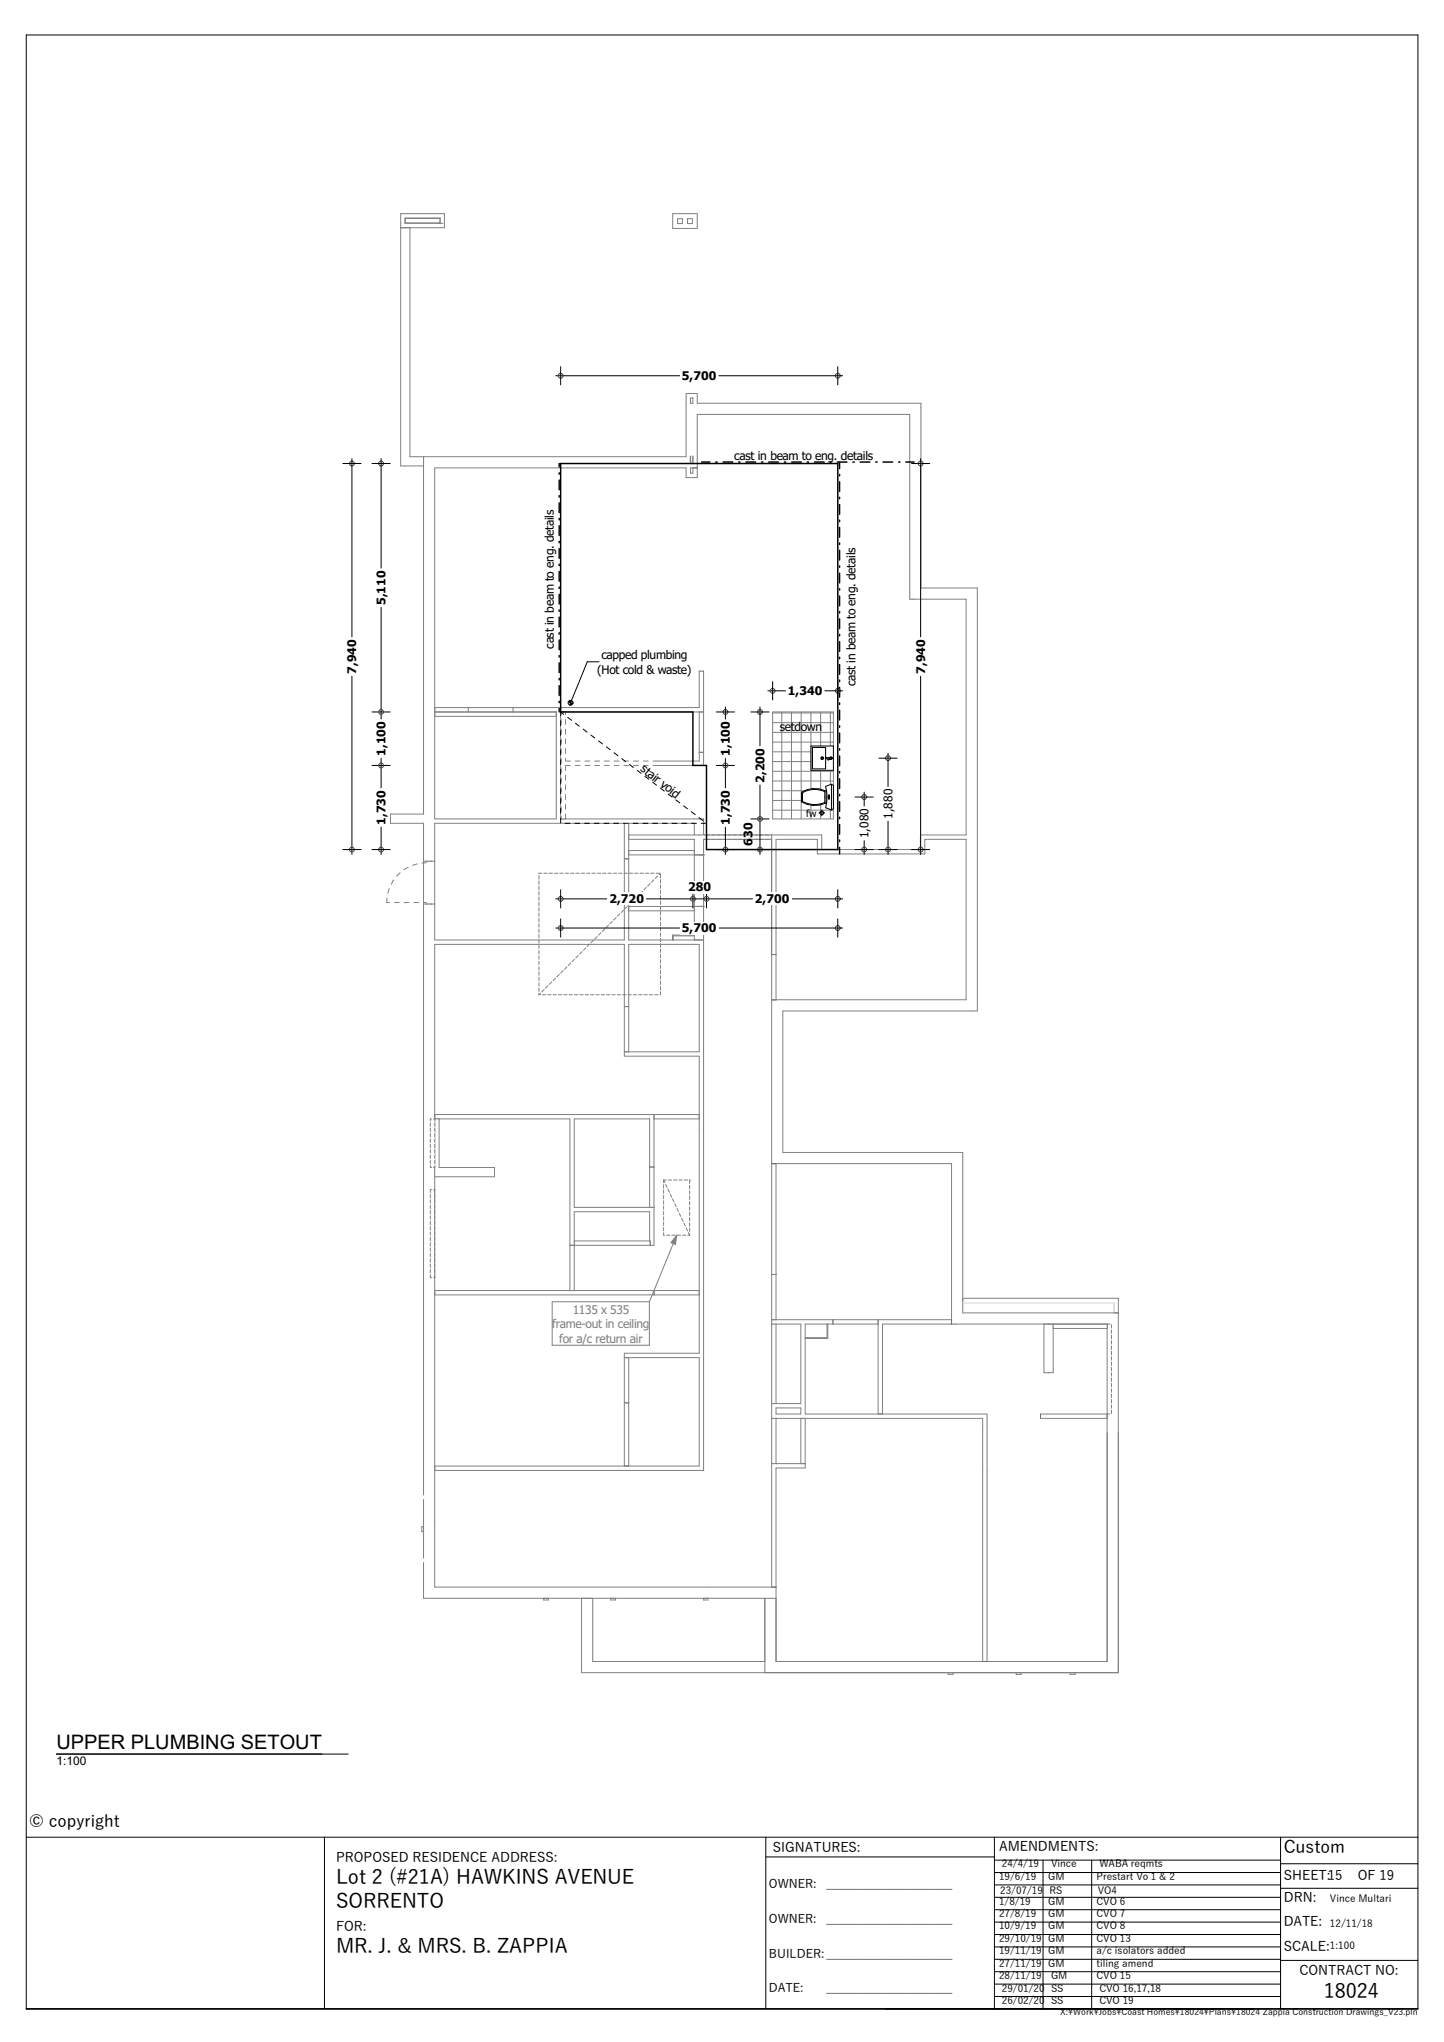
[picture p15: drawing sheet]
<svg xmlns="http://www.w3.org/2000/svg" width="297mm" height="420mm" viewBox="0 0 297 420" stroke-linecap="round" stroke-linejoin="round" font-family="sans-serif">
<defs><g id="words">
<g font-size="4.1">
<text x="11.6" y="359.8">UPPER PLUMBING SETOUT</text>
<text x="69.1" y="387.5">Lot 2 (#21A) HAWKINS AVENUE</text>
<text x="69.1" y="392.4">SORRENTO</text>
<text x="69.1" y="401.6">MR. J. &amp; MRS. B. ZAPPIA</text>
<text x="272.3" y="411">18024</text>
</g>
<text font-size="3.6" x="264" y="381">Custom</text>
<text font-size="3.4" x="6" y="375.8">© copyright</text>
<g font-size="2.7">
<text x="69.1" y="383">PROPOSED RESIDENCE ADDRESS:</text>
<text x="159" y="380.8">SIGNATURES:</text>
<text x="205.5" y="380.7">AMENDMENTS:</text>
<text x="264" y="386.8">SHEET:15</text>
<text x="279.2" y="386.8">OF 19</text>
<text x="264" y="391.3">DRN:</text>
<text x="69.1" y="397.2">FOR:</text>
<text x="264" y="401.2">SCALE:</text>
<text x="264" y="396.2">DATE:</text>
<text x="267.3" y="406.2">CONTRACT NO:</text>
</g>
<g font-size="2.5">
<text x="140.3" y="78.2">5,700</text>
<text x="151" y="94.5">cast in beam to eng. details</text>
<text x="79.3" y="124.4" transform="rotate(-90 79.3 124.4)">5,110</text>
<text x="113.9" y="133.4" transform="rotate(-90 113.9 133.4)">cast in beam to eng. details</text>
<text x="123.7" y="135.6">capped plumbing</text>
<text x="73.3" y="138.6" transform="rotate(-90 73.3 138.6)">7,940</text>
<text x="122.9" y="138.6">(Hot cold &amp; waste)</text>
<text x="162.1" y="143">1,340</text>
<text x="175.9" y="141.2" transform="rotate(-90 175.9 141.2)">cast in beam to eng. details</text>
<text x="190.3" y="138.6" transform="rotate(-90 190.3 138.6)">7,940</text>
<text x="79.3" y="155.5" transform="rotate(-90 79.3 155.5)">1,100</text>
<text x="150.1" y="155.5" transform="rotate(-90 150.1 155.5)">1,100</text>
<text x="160.4" y="150.5">setdown</text>
<text x="131.6" y="158.5" transform="rotate(38 131.6 158.5)">stair void</text>
<text x="157.2" y="161" transform="rotate(-90 157.2 161)">2,200</text>
<text x="79.3" y="169.6" transform="rotate(-90 79.3 169.6)">1,730</text>
<text x="150.1" y="169.6" transform="rotate(-90 150.1 169.6)">1,730</text>
<text x="154.8" y="174" transform="rotate(-90 154.8 174)">630</text>
<text x="178.6" y="172.4" transform="rotate(-90 178.6 172.4)">1,080</text>
<text x="183.6" y="168.4" transform="rotate(-90 183.6 168.4)">1,880</text>
<text x="125.4" y="185.8">2,720</text>
<text x="141.5" y="183.3">280</text>
<text x="155.3" y="185.8">2,700</text>
<text x="140.3" y="191.8">5,700</text>
<text x="11.6" y="363">1:100</text>
<text x="158.2" y="388.3">OWNER:</text>
<text x="170" y="388.3">_____________________</text>
<text x="158.2" y="395.6">OWNER:</text>
<text x="170" y="395.6">_____________________</text>
<text x="158.2" y="402.6">BUILDER:_____________________</text>
<text x="158.2" y="409.7">DATE:</text>
<text x="170" y="409.7">_____________________</text>
</g>
<g font-size="2.5" fill="#808080">
<text x="113.6" y="273.2">frame-out in ceiling</text>
<text x="117.8" y="270.2">1135 x 535</text>
<text x="115" y="276.2">for a/c return air</text>
</g>
<g font-size="2.1">
<text x="165.8" y="168">fw</text>
<text x="205.5" y="386.6">19/6/19</text>
<text x="205.7" y="389.5">23/07/19</text>
<text x="206.1" y="384.1">24/4/19</text>
<text x="215.6" y="386.6">GM</text>
<text x="215.8" y="389.5">RS</text>
<text x="216.2" y="384.1">Vince</text>
<text x="225.5" y="386.6">Prestart Vo 1 &amp; 2</text>
<text x="225.8" y="389.5">VO4</text>
<text x="226.1" y="384.1">WABA reqmts</text>
<text x="205.5" y="391.7">1/8/19</text>
<text x="205.5" y="394.3">27/8/19</text>
<text x="215.6" y="391.7">GM</text>
<text x="215.6" y="394.3">GM</text>
<text x="225.5" y="391.7">CVO 6</text>
<text x="225.5" y="394.3">CVO 7</text>
<text x="273.5" y="391.2">Vince Multari</text>
<text x="205.5" y="396.9">10/9/19</text>
<text x="205.5" y="399.4">29/10/19</text>
<text x="205.5" y="401.9">19/11/19</text>
<text x="215.6" y="396.9">GM</text>
<text x="215.6" y="399.4">GM</text>
<text x="215.6" y="401.9">GM</text>
<text x="225.5" y="396.9">CVO 8</text>
<text x="225.5" y="399.4">CVO 13</text>
<text x="225.5" y="401.9">a/c isolators added</text>
<text x="273.5" y="396.3">12/11/18</text>
<text x="273.5" y="401">1:100</text>
<text x="205.5" y="404.5">27/11/19</text>
<text x="205.5" y="407.1">28/11/19</text>
<text x="215.6" y="404.5">GM</text>
<text x="216.2" y="407.1">GM</text>
<text x="225.5" y="404.5">tiling amend</text>
<text x="225.5" y="407.1">CVO 15</text>
<text x="206.1" y="412.2">26/02/20</text>
<text x="206.1" y="409.7">29/01/20</text>
<text x="216.2" y="412.2">SS</text>
<text x="216.2" y="409.7">SS</text>
<text x="226.1" y="412.2">CVO 19</text>
<text x="226.1" y="409.7">CVO 16,17,18</text>
</g>
<text font-size="1.8" x="218.1" y="414.5">X:\Work\Jobs\Coast Homes\18024\Plans\18024 Zappia Construction Drawings_V23.pln</text>
</g></defs>
<g fill="none" stroke="#000" stroke-width=".21">
<path d="M5.4 7.2h286.2v406h-286.2zM5.4 377.9h286.2M66.7 377.9v35.3M157.5 377.9v35.3M204.5 377.9v35.3M263.4 377.9v35.3M157.5 381.9h47M204.5 397.9h58.9M204.5 395.3h58.9M204.5 392.8h58.9M204.5 390.2h58.9M204.5 387.7h58.9"/>
<path d="M204.5 385.1h58.9M204.5 382.6h58.9M214.5 382.6v30.6M224.5 382.6v30.6M263.4 383.3h28.2M263.4 388.4h28.2M204.5 408.1h58.9M204.5 405.5h58.9M204.5 403h58.9M204.5 400.4h58.9M204.5 410.6h58.9M263.4 403.2h28.2"/>
</g>
<!-- layer: D1  WALLS-(external) -->
<path d="M157.3 341.7h-35.4v-13h-2.3v15.3h110.4v-1.4M159.6 341.7h68.1" fill="none" stroke="#808080" stroke-width=".21"/>
<path d="M230 267v3h-.9v-2.1z" fill-rule="evenodd" fill="#fff"/>
<path d="M230 267v3h-.9v-2.1" fill="none" stroke="#808080" stroke-width=".21"/>
<path d="M198 267h32l-.9 .9h-31.1z" fill-rule="evenodd" fill="#fff"/>
<path d="M230 267h-32v.9h31.1" fill="none" stroke="#808080" stroke-width=".21"/>
<!-- layer: D2  WALLS-(internal) -->
<path d="M96.3 146.4h9.2v.9h-9.2z" fill-rule="evenodd" fill="#fff"/>
<path d="M89.4 146.4h25v.9h-25zM89.4 302.4h55.3M89.4 301.5h54.4" fill="none" stroke="#808080" stroke-width=".21"/>
<!-- layer: D1  WALLS-(external) -->
<g fill="none" stroke="#808080" stroke-width=".21">
<path d="M89.4 96.2h51.7M141.1 82.9v11h-54v.9M142 96.2h1.4M142 82.9h.5M143.4 95.3v-10.1h43.7v38M143.4 82.9h46v38h11.6v87h-.9M188 123.2h10.7v48.5M198.7 172.6v33M158.7 205.6v33.7M161 207.9v29.1h37v33M159.6 239.3h36.1v33M227.7 272.3v22.5"/>
<path d="M230 270.9v23.9M87.1 312.7v7.8M89.4 312.7v13.7h56.3M87.1 321.4v7.3h58.6M157.3 328.7v15.3h37.7M159.6 326.4v15.3h68.1M195.9 344h13.2M210 344h10.1M230 343.1v.9h-9"/>
</g>
<path d="M143.4 95.3v.9M187.1 123.2h.9M158.7 205.6h.9M158.7 239.3h.9M195.7 272.3h.9M158.7 326.4h.9" fill="none" stroke="#6d6d6d" stroke-width=".21"/>
<!-- layer: D2  WALLS-(internal) -->
<path d="M89.4 301.5v.9" fill="none" stroke="#6d6d6d" stroke-width=".21"/>
<path d="M143.8 232.1h.9v9.3h-.9z" fill-rule="evenodd" fill="#fff"/>
<g fill="none" stroke="#808080" stroke-width=".21">
<path d="M89.4 145.5h54.4M89.4 146.4h25M96.3 145.5h.1M96.3 145.5v.9M105.5 145.5h.1M105.5 145.5v.9M115.3 146.4h28.5M89.4 169.3h39M89.4 168.4h25M115.3 168.4h27.5M129.3 169.3h13.5M89.4 194.2h39"/>
<path d="M89.4 193.3h39M129.3 193.3h15.4v109.1M129.3 194.2h14.5v22.1M143.8 217.2v12M143.8 230.1v35.3M158.7 239.3v87.1M159.6 239.3v32.1M143.8 266.3v12M143.8 279.2v22.3M158.7 272.3h.1M158.7 272.3h6M158.7 262.1h.9"/>
<path d="M158.7 271.4h37M159.6 272.3v16.4h-.9M171.3 271.4v.9M180.6 271.4v.9h-15M181.5 272.3h14.2M158.7 288.7h.1M158.7 291.7h.9M159.6 291.7h.1M159.6 289.6v1.2M159.6 291.7v9.3M214 291.7h13.7M214 290.8h13.7"/>
<path d="M158.7 301h.9M159.6 301h.1M159.6 301.9v24.5"/>
</g>
<path d="M89.4 145.5v.9M158.7 239.3h.9M195.7 271.4v.9M214 290.8v.9M227.7 290.8v.9M158.7 326.4h.9" fill="none" stroke="#6d6d6d" stroke-width=".21"/>
<path d="M202.1 293.2h.9v9.3h-.9z" fill-rule="evenodd" fill="#fff"/>
<g fill="none" stroke="#808080" stroke-width=".21">
<path d="M89.4 229.2h54.4v.9h-9.3v-.9M89.4 230.1h27.8v35.3M133.6 230.1h-15.5v18.2M117.2 256.1h.9v9.3M118.1 249.2v6M89.4 265.4h54.4v.9h-54.4M128.4 279.2h15.4M129.3 279.2v22.3M134.5 265.4v.9M143.8 278.3h-15.4v23.2M164.7 272.3v16.4M165.6 272.3v18.5"/>
<path d="M128.4 288.5h.9M164.7 289.6v1.2M202.1 291.7v50M203 290.8v50.9M159.6 301h6M164.7 301v-9.3h.9v10.2h-6"/>
</g>
<path d="M89.4 229.2v.9M89.4 265.4v.9M128.4 301.5h.9M202.1 341.7h.9" fill="none" stroke="#6d6d6d" stroke-width=".21"/>
<path d="M118.1 255.2h15.6v.9h-15.6z" fill-rule="evenodd" fill="#fff"/>
<g fill="none" stroke="#808080" stroke-width=".21">
<path d="M128.4 176.6h.9M128.4 169.3v24M129.3 169.3v5.6M129.3 175.8v10.6M128.4 194.2v23h15.4M128.4 185.9h.9M129.3 187.3v6M129.3 194.2v22.1M128.4 216.3h15.4M128.4 207h.9M133.6 230.1v18.2M134.5 230.1v26h-16.4"/>
<path d="M118.1 249.2h15.5v6h-15.5M118.1 248.3h16.4M118.1 255.2v.9M133.6 240h.9M133.7 255.2v.9"/>
</g>
<path d="M129.3 186.4h13.5v.9h-13.5z" fill-rule="evenodd" fill="#fff"/>
<path d="M114.4 146.4v22M115.3 146.4v22M158.7 172.6v33h.9v-33h8.5M158.7 171.7h10.3M129.3 186.4h13.5v.9h-13.5zM158.7 196.3h.9M180.6 272.3v18.5M181.5 272.3v18.5M159.6 290.8h5.1M159.6 291.7h5.1M159.6 289.6h5.1M159.6 288.7h5.1" fill="none" stroke="#808080" stroke-width=".21"/>
<path d="M180.6 290.8h.9" fill="none" stroke="#6d6d6d" stroke-width=".21"/>
<!-- layer: D1  WALLS-(external) -->
<path d="M159.6 205.6h39.1M161 207.9h39.1" fill="none" stroke="#808080" stroke-width=".21"/>
<!-- layer: D2  WALLS-(internal) -->
<g fill="#fff">
<path d="M215.7 272.3h.9v10h-.9z" fill-rule="evenodd"/>
<path d="M215.6 272.3l.1 10z" fill-rule="evenodd"/>
<path d="M214.7 272.3h.9v10h-.9z" fill-rule="evenodd"/>
</g>
<path d="M214.7 272.3h1.9v10h-1.9z" fill="none" stroke="#808080" stroke-width=".21"/>
<!-- layer: D1  WALLS-(external) -->
<path d="M87.1 167.4h-6.8v1.9h6.8" fill="none" stroke="#808080" stroke-width=".21"/>
<g fill="#fff">
<path d="M84.3 93.9v.9h-.9z"/>
<path d="M83.4 94.8l-.1 .1z"/>
<path d="M83.3 94.9v.9h-.9z"/>
<path d="M82.4 94.9h.9l-.9 .9z"/>
<path d="M83.4 93.9h.9l-.9 .9z"/>
<path d="M82.4 46.8h.9v48.1h-.9z" fill-rule="evenodd"/>
<path d="M83.3 46.8l.1 48z" fill-rule="evenodd"/>
<path d="M83.4 46.8h.9v47.1h-.9z" fill-rule="evenodd"/>
</g>
<g fill="none" stroke="#808080" stroke-width=".21">
<path d="M82.4 43.9h9M83.3 44.8h7.2M138.4 43.9h5v3.1h-5zM84.3 93.9v-47.1h-1.9v49h.9M87.1 94.8v72.6M89.4 96.2v72.2M141.1 82.9v-2h2.3v2M142 82.9v-1.1h.5v1.1M87.1 177.1h2.3M87.1 169.3v138.2M89.4 169.3v24M87.1 185.9h2.3"/>
<path d="M89.4 194.2v118.5M227.7 294.8v46.9M230 294.8v48.3M87.1 308.4v4.3M157.3 341.7v-13h2.3v13"/>
</g>
<!-- layer: D2  WALLS-(internal) -->
<path d="M141.1 96.2v2h2.3v-2M142 96.2v1.1h.5v-1.1M143.8 138v7.5M144.7 138v19.4h-9.4M143.8 154.7h.9M144.7 146.4h-.9v10.1h-8.5M168.1 172.6v3h22.1v-3h8.5M169 171.7v3h20.3v-3h9.4M165.6 290.8h37.4M165.6 291.7h36.5" fill="none" stroke="#808080" stroke-width=".21"/>
<path d="M142.5 96.2h.9M143.8 138h.9" fill="none" stroke="#6d6d6d" stroke-width=".21"/>
<!-- layer: D1  WALLS-(external) -->
<g fill="#fff">
<path d="M84.3 93.9h2.8v.9h-2.8z" fill-rule="evenodd"/>
<path d="M83.4 94.8l3.7 .1z" fill-rule="evenodd"/>
<path d="M83.3 94.9h3.8v.9h-3.8z" fill-rule="evenodd"/>
</g>
<path d="M82.4 45.9v.9h9M83.3 45.9h6.9M84.3 93.9h2.8v1.9h-3.8M86.8 314h.3v1h-.3zM111.8 328.7h1v.4h-1zM125.6 328.7h1v.4h-1zM145.7 328.7h-1v.4h1M195 344h1v.4h-1zM209 344h1v.4h-1zM220.1 344h1v.4h-1z" fill="none" stroke="#808080" stroke-width=".21"/>
<!-- layer: D2  WALLS-(internal) -->
<path d="M116.3 156.5h19v.9h-19z" fill-rule="evenodd" fill="#fff"/>
<g fill="none" stroke="#808080" stroke-width=".21">
<path d="M116.3 156.5h1M116.3 157.4h1M118.3 156.5h1M118.3 157.4h1M120.3 156.5h1M120.3 157.4h1M122.3 156.5h1M122.3 157.4h1M124.3 156.5h1M124.3 157.4h1M126.3 156.5h1M126.3 157.4h1"/>
<path d="M128.3 156.5h1M128.3 157.4h1M130.3 156.5h1M130.3 157.4h1M132.3 156.5h1M132.3 157.4h1M134.3 156.5h1M134.3 157.4h1"/>
</g>
<!-- layer: D1  WALLS-(external) -->
<path d="M82.4 43.9v2M83.3 44.8v1.1M90.2 45.9h.9" fill="none" stroke="#808080" stroke-width=".21"/>
<!-- layer: D2  WALLS-(internal) -->
<path d="M115.4 146.4h.9v22h-.9z" fill-rule="evenodd" fill="#fff"/>
<g fill="none" stroke="#808080" stroke-width=".21">
<path d="M115.4 147v-.6h.9v.6M115.4 147.9v1M115.4 149.9v1M115.4 151.9v1M115.4 153.9v1M115.4 155.9v1M115.4 157.9v1M115.4 159.9v1M116.3 148v1M116.3 150v1M116.3 152v1M116.3 154v1"/>
<path d="M116.3 156v.5M116.3 157.4v1M116.3 159.4v1M115.4 161.9v1M115.4 163.9v1M115.4 165.9v1M116.3 161.4v1M116.3 163.4v1M116.3 165.4v1M116.3 167.4v1h-.9v-.5"/>
</g>
<!-- layer: D1  WALLS-(external) -->
<path d="M90.5 44.9h-7.2v.9h7.2M90.5 44.8v1.1M91.4 43.9v2.9M145.7 328.7h11.6M145.7 326.4h13" fill="none" stroke="#808080" stroke-width=".21"/>
<!-- layer: D2  WALLS-(internal) -->
<path d="M216.6 272.3h11.1v.9h-11.1z" fill-rule="evenodd" fill="#fff"/>
<path d="M144.7 175.8h.1M144.7 175.8h-1.9v10.6h1.9M144.7 175.8v17.5h-1.9v-6M144.7 186.4h.1M165.6 275.1h4.5v-2.8h.2v3h-4.7zM216.6 272.3h11.1v.9h-11.1z" fill="none" stroke="#808080" stroke-width=".21"/>
<path d="M129.3 174.9h13.5v.9h-13.5z" fill-rule="evenodd" fill="#fff"/>
<path d="M142.8 172.6v3.2h-13.5v-.9h13.5M142.8 168.4h1.9v3.3h-1.9v-2.4M144.7 172.6v3.2M138.3 192.3h4.5v.2h-4.3v.8h-.2z" fill="none" stroke="#808080" stroke-width=".21"/>
<g fill="#fff">
<path d="M90.3 240.1v.9h-.4z"/>
<path d="M89.4 241.1h.4l-.4 .9z"/>
<path d="M89.9 241l.4 .1h-.5z" fill-rule="evenodd"/>
<path d="M89.8 241.1h.5v.9h-.9z" fill-rule="evenodd"/>
<path d="M89.4 230.1h.9v10l-.5 1h-.4z" fill-rule="evenodd"/>
</g>
<path d="M90.3 240.1v-10h-.9v11.9h.9" fill="none" stroke="#808080" stroke-width=".21"/>
<g fill="#fff">
<path d="M90.3 240.1h11.4v.9h-11.4z" fill-rule="evenodd"/>
<path d="M90.3 241l11.4 .1z" fill-rule="evenodd"/>
<path d="M90.3 241.1h11.4v.9h-11.4z" fill-rule="evenodd"/>
</g>
<g fill="none" stroke="#808080" stroke-width=".21">
<path d="M111.5 179.6l-.6 .1M111.9 179.6h.7M113 179.6h.7M114.1 179.6h.7M115.2 179.6h.7M116.3 179.6h.7M117.4 179.6h.7M118.5 179.6h.7M119.6 179.6h.7M120.7 179.6h.7M121.8 179.6h.7M122.9 179.6h.7"/>
<path d="M124 179.6h.7M125.1 179.6h.7M126.2 179.6h.7M127.3 179.6h.7M128.4 179.6h.7M129.5 179.6h.7M130.6 179.6h.7M131.7 179.6h.7M132.8 179.6h.7M133.9 179.6h.7M135 179.6h.7M135.9 179.8v.7"/>
<path d="M135.9 179.6l-.3 .3M110.9 180.1v.7M110.9 181.2v.7M110.9 182.3v.7M110.9 183.4v.7M110.9 184.5v.7M110.9 185.6v.7M110.9 186.7v.7M110.9 187.8v.7M110.9 188.9v.7M110.9 190v.7M110.9 191.1v.7"/>
<path d="M110.9 192.2v.7M110.9 193.3v.7M110.9 194.4v.7M110.9 195.5v.7M110.9 196.6v.7M110.9 197.7v.7M110.9 198.8v.7M110.9 199.9v.7M115.8 199.6l-.5 .5M116.6 198.9l-.5 .5M117.4 198.1l-.5 .5M118.2 197.3l-.5 .5"/>
<path d="M118.9 196.5l-.5 .5M119.7 195.7l-.5 .5M120.5 195l-.5 .5M121.3 194.2l-.5 .5M122 193.4l-.5 .5M122.8 192.6l-.5 .5M123.6 191.9l-.5 .5M124.4 191.1l-.5 .5M125.2 190.3l-.5 .5M125.9 189.5l-.5 .5M126.7 188.7l-.5 .5M127.5 188l-.5 .5"/>
<path d="M128.3 187.2l-.5 .5M129 186.4l-.4 .5M129.8 185.6l-.5 .5M130.6 184.9l-.5 .5M131.4 184.1l-.5 .5M132.2 183.3l-.5 .5M132.9 182.5l-.5 .5M133.7 181.7l-.5 .5M134.5 181l-.5 .5M135.3 180.2l-.5 .5M135.9 180.9v.7M135.9 182v.7"/>
<path d="M135.9 183.1v.7M135.9 184.2v.7M135.9 185.3v.7M135.9 186.4v.7M135.9 187.5v.7M135.9 188.6v.7M135.9 189.7v.7M135.9 190.8v.7M135.9 191.9v.7M135.9 193v.7M135.9 194.1v.7M135.9 195.2v.7"/>
<path d="M135.9 196.3v.7M135.9 197.4v.7M135.9 198.5v.7M135.9 199.6v.7M110.9 204.6h.3M110.9 201v.7M110.9 202.1v.7M110.9 203.2v.7M110.9 204.3v.3M111.2 204.3l-.3 .3M111.6 204.6h.7M111.9 203.5l-.5 .5"/>
<path d="M112.7 204.6h.7M112.7 202.7l-.5 .5M113.5 202l-.5 .5M113.8 204.6h.7M114.3 201.2l-.5 .5M114.9 204.6h.7M115 200.4l-.5 .5M116 204.6h.7M117.1 204.6h.7M118.2 204.6h.7M119.3 204.6h.7M120.4 204.6h.7"/>
<path d="M121.5 204.6h.7M122.6 204.6h.7M123.7 204.6h.7M124.8 204.6h.7M125.9 204.6h.7M127 204.6h.7M128.1 204.6h.7M129.2 204.6h.7M130.3 204.6h.7M131.4 204.6h.7M132.5 204.6h.7M133.6 204.6h.7"/>
<path d="M134.7 204.6h.7M135.9 204l-.1 .6M135.9 200.7v.7M135.9 201.8v.7M135.9 202.9v.7M90.3 240.1h11.4v1.9h-11.4M136.5 242.7v.6M136.5 243.7v.7M136.5 244.8v.7M136.5 245.9v.7M136.5 247v.7M136.5 248.1v.7"/>
<path d="M136.5 249.2v.7M136.5 250.3v.7M136.5 251.4v.7M136.5 252.5v.7M136.5 253.6v.5h.2M136.5 242.7h.5M136.5 242.7l.2 .5M136.9 243.6l.3 .6M137.1 254.1h.7M137.4 244.6l.3 .6M137.4 242.7h.7M137.8 245.6l.3 .6"/>
<path d="M138.2 254.1h.7M138.3 246.6l.3 .6M138.5 255.8l-4.9 11.9M138.5 242.7h.7M138.8 247.6l.3 .6M139.2 254.1l-.3 1.9-.9-.4zM139.2 248.6l.3 .6M139.3 254.1h.7M139.6 242.7h.7M139.7 249.6l.3 .6M140.2 250.6l.3 .6M140.4 254.1h.7"/>
<path d="M140.7 251.5l.3 .7M140.7 242.7h.7M141.1 252.5l.3 .7M141.5 254.1h.3M141.6 253.5l.2 .6M141.8 242.7h.1M141.8 242.7v.7M141.8 243.8v.7M141.8 244.9v.7M141.8 246v.7M141.8 247.1v.7M141.8 248.2v.7"/>
<path d="M141.8 249.3v.7M141.8 250.4v.7M141.8 251.5v.7M141.8 252.6v.7M141.8 253.7v.4"/>
</g>
<!-- layer: D1  WALLS-(external) -->
<g fill="none" stroke="#808080" stroke-width=".21">
<path d="M139.4 45h1v1h-1zM141.4 45h1v1h-1zM82.3 179.5l-.7 .7M83.9 178.4l-.8 .5M85.8 177.7l-1 .3M87.7 177.4l-.9 .1M79.6 184.7l-.1 .9h.6M80.1 182.8l-.3 .9M81 181l-.5 .9M81.1 185.6h1M83.1 185.6h1M85.1 185.6h1"/>
<path d="M87.1 185.6h.6M227.7 272.3h.6M228.6 272.4v.7M228.6 273.5v.7M228.6 274.6v.7M228.6 275.7v.7M228.6 276.8v.7M228.6 277.9v.7M228.6 279v.7M227.7 290.8h.6M228.6 280.1v.7M228.6 281.2v.7"/>
<path d="M228.6 282.3v.7M228.6 283.4v.7M228.6 284.5v.7M228.6 285.6v.7M228.6 286.7v.7M228.6 287.8v.7M228.6 288.9v.7M228.6 290v.7"/>
</g>
<path d="M198 267.9h31.1v2.1" fill="none" stroke="#fff" stroke-width=".21"/>
<!-- layer: D2  WALLS-(internal) -->
<path d="M139.2 254.1l-.3 1.9-.9-.4z" fill="#808080"/>
<path d="M113.6 267.7h20v9h-20z" fill="none" stroke="#808080" stroke-width=".21"/>
<!-- layer: D1  WALLS-(external) -->
<g fill="none" stroke="#808080" stroke-width=".21">
<path d="M88.5 245.7v.7M88.5 246.8v.7M88.5 247.9v.7M88.5 249v.7M88.5 250.1v.7M88.5 251.2v.7M88.5 252.3v.7M88.5 253.4v.7M88.5 254.5v.7M88.5 255.6v.7M88.5 256.7v.7M88.5 257.8v.7"/>
<path d="M88.5 258.9v.7M88.5 260v.7M88.8 244.7h-.3v.6M89.2 244.7h.2v.6M89.4 245.7v.7M89.4 246.8v.7M89.4 247.9v.7M89.4 249v.7M89.4 250.1v.7M89.4 251.2v.7M89.4 252.3v.7M89.4 253.4v.7"/>
<path d="M89.4 254.5v.7M89.4 255.6v.7M89.4 256.7v.7M89.4 257.8v.7M89.4 258.9v.7M89.4 260v.7M88.5 262.2v.6h.3M88.5 261.1v.7M89.4 262.2v.6h-.2M89.4 261.1v.7M196.6 272.3h31.1M198 270h32v.9"/>
</g>
<path d="M88.5 230.1h.9v10h-.9z" fill-rule="evenodd" fill="#fff"/>
<g fill="none" stroke="#808080" stroke-width=".21">
<path d="M88.5 239.7v.4h.3M88.5 230.9v.7M88.5 232v.7M88.5 233.1v.7M88.5 234.2v.7M88.5 235.3v.7M88.5 236.4v.7M88.5 237.5v.7M88.5 238.6v.7M88.8 230.1h-.3v.4M89.2 230.1h.2v.4M89.4 239.7v.4h-.2"/>
<path d="M89.4 230.9v.7M89.4 232v.7M89.4 233.1v.7M89.4 234.2v.7M89.4 235.3v.7M89.4 236.4v.7M89.4 237.5v.7M89.4 238.6v.7"/>
</g>
<!-- layer: D2  WALLS-(internal) -->
<path d="M144.7 171.7h14v.9h-14z" fill-rule="evenodd" fill="#fff"/>
<path d="M142.8 171.7h-13.5v.9h13.5M144.7 171.7h14v24.6M144.7 172.6h14" fill="none" stroke="#808080" stroke-width=".21"/>
<!-- layer: D1  WALLS-(external) -->
<path d="M142 93.8v1.5M142.5 93.8v1.5" fill="none" stroke="#808080" stroke-width=".3"/>
<!-- layer: C2  CONCRETE-(setout) -->
<g fill="none" stroke="#808080" stroke-width=".21">
<path d="M158.9 158.6h12.5M158.9 156.6h12.5M158.9 154.6h12.5M158.9 152.6h12.5M158.9 150.6h12.5M158.9 148.6h12.5M158.9 146.6h12.5M158.9 146.4h12.5v22h-12.5zM160.8 146.4v22M162.8 146.4v22M164.8 146.4v22M166.8 146.4v22"/>
<path d="M168.8 146.4v22M170.8 146.4v22M158.9 166.6h12.5M158.9 164.6h12.5M158.9 162.6h12.5M158.9 160.6h12.5"/>
</g>
<!-- layer: F1  PLUMBING-(fixtures) -->
<path d="M166.8 153.4h4.6v5h-4.6z" fill-rule="evenodd" fill="#fff"/>
<g fill="none" stroke="#000" stroke-width=".21">
<path d="M166.8 153.4h4.6v5h-4.6zM167.1 153.7h2.7v4.4h-2.7zM170.7 156l-.4 .2v.1l.4-.2M170.7 155.8h-.8v.3h.8"/>
<circle cx="169.1" cy="155.9" r=".2"/>
<circle cx="169.1" cy="155.9" r=".28"/>
<circle cx="170.9" cy="155.9" r=".22"/>
<circle cx="170.9" cy="155.9" r=".25"/>
</g>
<path d="M164.9 162.9a5.2 5.2 0 0 1 4.8-.3v2.6a5.3 5.3 0 0 1-4.8-.3z" fill-rule="evenodd" fill="#fff"/>
<path d="M164.9 162.9a5.2 5.2 0 0 1 4.8-.3v2.6a5.3 5.3 0 0 1-4.8-.3z" fill="none" stroke="#000" stroke-width=".21"/>
<path d="M169.7 162.6h.3v2.6h-.3z" fill-rule="evenodd" fill="#fff"/>
<path d="M169.7 162.6h.3v2.6h-.3z" fill="none" stroke="#000" stroke-width=".21"/>
<path d="M169.8 161.7l1.2-.4 .4 .2v4.8l-.4 .3-1.2-.5a8.5 8.5 0 0 0 0-4.4z" fill-rule="evenodd" fill="#fff"/>
<path d="M169.8 161.7l1.2-.4 .4 .2v4.8l-.4 .3-1.2-.5a8.5 8.5 0 0 0 0-4.4z" fill="none" stroke="#000" stroke-width=".21"/>
<path d="M170.4 163.9h.2v.4h-.2z" fill-rule="evenodd" fill="#fff"/>
<path d="M170.4 163.9h.2v.4h-.2z" fill="none" stroke="#000" stroke-width=".21"/>
<path d="M170.4 163.5h.2v.4h-.2z" fill-rule="evenodd" fill="#fff"/>
<g fill="none" stroke="#000" stroke-width=".21">
<path d="M168.4 167.2h1.2M169 166.6v1.2M169.7 162.9a5 5 0 0 0-4.6 .2v1.7a5.1 5.1 0 0 0 4.6 .2M170.4 163.5h.2v.4h-.2zM171 161.3v5.3"/>
<circle cx="169" cy="167.2" r=".4"/>
</g>
<!-- layer: C1  CONCRETE-(floor slab) -->
<g fill="none" stroke="#000" stroke-width=".3">
<path d="M115 95.3v.7M115 97.2v.3M115 98.7v2M115.3 95.3h57v79.4h-27v-17.3h-2.8v-11h-27.2zM144.3 95h1.7M147.2 95h.3M148.7 95h2M151.9 95h.3M153.4 95h2M156.6 95h.3M158.1 95h2M161.3 95h.3"/>
<path d="M162.8 95h2M166 95h.3M167.5 95h2M170.7 95h.3M172.2 95h2M172.7 95v1.4M172.7 97.6v.3M172.7 99.1v2M175.4 95h.3M176.9 95h2M180.1 95h.3M181.6 95h2"/>
<path d="M184.8 95h.3M186.3 95h1.7M115 101.9v.3M115 103.4v2M115 106.6v.3M115 108.1v2M115 111.3v.3M115 112.8v2M115 116v.3M115 117.5v2M172.7 102.3v.3M172.7 103.8v2"/>
<path d="M172.7 107v.3M172.7 108.5v2M172.7 111.7v.3M172.7 113.2v2M172.7 116.4v.3M172.7 117.9v2M115 120.7v.3M115 122.2v2M115 125.4v.3M115 126.9v2M115 130.1v.3M115 131.6v2"/>
<path d="M115 134.8v.3M115 136.3v2M115 139.5v.3M172.7 121.1v.3M172.7 122.6v2M172.7 125.8v.3M172.7 127.3v2M172.7 130.5v.3M172.7 132v2M172.7 135.2v.3M172.7 136.7v2M172.7 139.9v.3"/>
<path d="M115 141v2M115 144.2v.3M115 145.7v.7M172.7 141.4v2M172.7 144.6v.3M172.7 146.1v2M172.7 149.3v.3M172.7 150.8v2M172.7 154v.3M172.7 155.5v2M172.7 158.7v.3M172.7 160.2v2"/>
<path d="M172.7 163.4v.3M172.7 164.9v2M172.7 168.1v.3M172.7 169.6v2M172.7 172.8v.3M172.7 174.3v1.3"/>
</g>
<!-- layer: C2  CONCRETE-(setout) -->
<g fill="none" stroke="#000" stroke-width=".21">
<path d="M115.3 148.3v1M115.3 150.3v1M115.3 152.3v1M115.3 154.3v1M115.3 156.3v1M115.3 158.3v1M116 146.9l-.7-.5v.9M116.8 147.5l.8 .6M118.4 148.8l.7 .6M119.9 150l.8 .6M121.5 151.2l.8 .6M123.1 152.4l.8 .6"/>
<path d="M124.7 153.6l.8 .6M126.3 154.8l.8 .6M127.9 156l.8 .6M129.5 157.2l.8 .7M131.1 158.5l.8 .6M132.7 159.7l.8 .6M115.3 160.3v1M115.3 162.3v1M115.3 164.3v1M115.3 166.3v1M115.3 168.3v1M116.2 169.3h1"/>
<path d="M119.2 169.3h-1M120.2 169.3h1M122.2 169.3h1M124.2 169.3h1M126.2 169.3h1M128.2 169.3h1M130.2 169.3h1M132.2 169.3h1M134.2 169.3h1M134.2 160.9l.8 .6M135.8 162.1l.8 .6M136.2 169.3h1"/>
<path d="M137.4 163.3l.8 .6M138.2 169.3h1M139 164.5l.8 .6M140.2 169.3h1M140.6 165.7l.8 .7M142.2 167l.8 .6M142.2 169.3h1M143.8 168.2l.8 .6M144.2 169.3h1"/>
</g>
<!-- layer: C1  CONCRETE-(floor slab) -->
<g fill="none" stroke="#000" stroke-width=".21">
<path d="M114.3 77.3h25.5M115.3 75.4v3.8M147.9 77.3h25.4M172.3 75.4v3.8M70.5 95.3h3.8M72.4 94.3v36.7M76.5 95.3h3.8M78.4 94.3v22.5M187.5 95.3h3.7M189.4 94.3v36.7M72.4 139.1v36.6M78.4 124.9v23"/>
<path d="M123.2 136.1h-2.4l-3.6 8.9M189.4 139.1v36.6M76.5 146.4h3.8M76.5 157.4h3.8M78.4 156v6M116.9 144.4l.9 .3M147.3 146.4h3.8M147.3 157.4h3.8M149.2 145.4v2.5M149.2 156v6M154.4 146.4h3.8M156.3 145.4v8"/>
<path d="M157.9 142.1h3.7M158.9 140.2v3.8M169.7 142.1h3.6M172.3 140.2v3.8M180.8 155.9h3.7M182.7 154.9v6.9M70.5 174.7h3.8M76.5 174.7h3.8M78.4 170.1v5.6M147.3 174.7h3.8M149.2 170.1v5.6M154.4 174.7h3.8"/>
<path d="M154.4 168.4h3.8M156.3 161.5v14.2M175.9 174.7h3.7M175.9 163.9h3.7M177.7 162.9v2.9M177.7 172.9v2.8M180.8 174.7h3.7M182.7 168.9v6.8M187.5 174.7h3.7M114.3 184.9h10.6M115.3 183v3.8M133 184.9h21.8"/>
<path d="M142.5 183v3.8M145.3 183v3.8M162.9 184.9h10.4M172.3 183v3.8"/>
<circle cx="117.4" cy="144.5" r=".5"/>
</g>
<g fill="#000">
<path d="M117 144.2l.5-.1-.1 .4-.5-.1z" fill-rule="evenodd"/>
<path d="M117.4 144.5l.4 .2-.3 .3h-.3z" fill-rule="evenodd"/>
</g>
<g fill="none" stroke="#464646" stroke-width=".21">
<circle cx="115.3" cy="77.3" r=".5"/>
<circle cx="172.3" cy="77.3" r=".5"/>
<circle cx="72.4" cy="95.3" r=".5"/>
<circle cx="78.4" cy="95.3" r=".5"/>
<circle cx="189.4" cy="95.3" r=".5"/>
<circle cx="78.4" cy="157.4" r=".5"/>
<circle cx="78.4" cy="146.4" r=".5"/>
<circle cx="149.2" cy="157.4" r=".5"/>
<circle cx="149.2" cy="146.4" r=".5"/>
<circle cx="156.3" cy="146.4" r=".5"/>
<circle cx="158.9" cy="142.1" r=".5"/>
<circle cx="172.3" cy="142.1" r=".5"/>
<circle cx="182.7" cy="155.9" r=".5"/>
<circle cx="72.4" cy="174.7" r=".5"/>
<circle cx="78.4" cy="174.7" r=".5"/>
<circle cx="149.2" cy="174.7" r=".5"/>
<circle cx="156.3" cy="174.7" r=".5"/>
<circle cx="156.3" cy="168.4" r=".5"/>
<circle cx="177.7" cy="174.7" r=".5"/>
<circle cx="177.7" cy="163.9" r=".5"/>
<circle cx="182.7" cy="174.7" r=".5"/>
<circle cx="189.4" cy="174.7" r=".5"/>
<circle cx="115.3" cy="184.9" r=".5"/>
<circle cx="142.5" cy="184.9" r=".5"/>
<circle cx="145.3" cy="184.9" r=".5"/>
<circle cx="172.3" cy="184.9" r=".5"/>
</g>
<g fill="#fff">
<path d="M125 183.6h7.8v2.5h-7.8z" fill-rule="evenodd"/>
<path d="M141.2 181.2h5.5v2.5h-5.5z" fill-rule="evenodd"/>
<path d="M154.9 183.6h7.8v2.5h-7.8z" fill-rule="evenodd"/>
</g>
<path d="M114.3 190.9h25.5M115.3 189v3.8M147.9 190.9h25.4M172.3 189v3.8" fill="none" stroke="#000" stroke-width=".21"/>
<g fill="none" stroke="#464646" stroke-width=".21">
<circle cx="115.3" cy="190.9" r=".5"/>
<circle cx="172.3" cy="190.9" r=".5"/>
</g>
<path d="M139.9 189.6h7.8v2.5h-7.8z" fill-rule="evenodd" fill="#fff"/>
<path d="M11.6 360.8h60" fill="none" stroke="#000" stroke-width=".21"/>
<use href="#words"/>
</svg>
